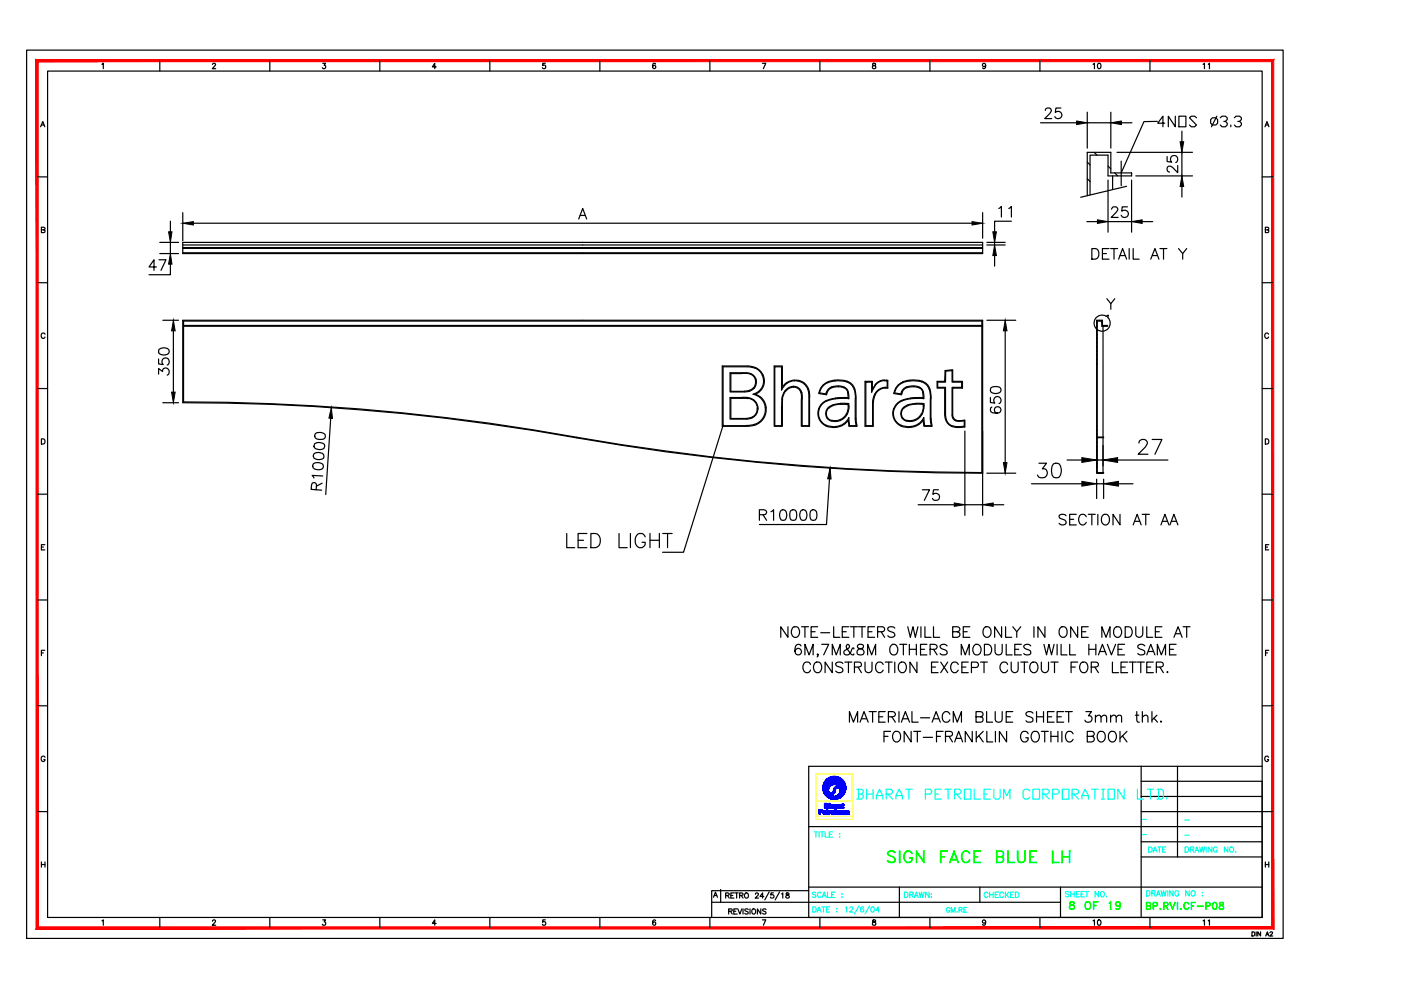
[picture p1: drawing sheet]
<svg xmlns="http://www.w3.org/2000/svg" width="297mm" height="210mm" viewBox="0 0 297 210" stroke-linecap="round" stroke-linejoin="round" font-family="sans-serif">
<!-- layer: 0 -->
<g fill="none" stroke="#000" stroke-width=".25">
<path d="M5.6 10.6h266.4v188.4h-266.4zM10.1 15.1h257.5v179.4h-257.5zM21.6 13.6l.3-.2v1.2M33.9 12.8v2.3M45.1 13.7l.1-.2 .3-.1 .2 .4-.7 .8h.7M57.2 12.8v2.3M68.4 13.4h.6l-.3 .4a.37 .37 0 0 1 .3 .6 .37 .37 0 0 1-.7 0M80.5 12.8v2.3M92.5 14.2h-.8l.5-.8v1.2M103.9 12.8v2.3M115.6 13.4h-.5l-.1 .5a.38 .38 0 0 1 .6 0 .38 .38 0 0 1 0 .6 .38 .38 0 0 1-.6-.1M127.2 12.8v2.3"/>
<path d="M139 13.6v-.1a.56 .56 0 0 0-.7 .4 .56 .56 0 0 0 .4 .7 .35 .35 0 0 0 .4-.4 .35 .35 0 0 0-.4-.3 .35 .35 0 0 0-.3 .3M150.5 12.8v2.3M161.6 13.4h.8l-.5 1.2M173.8 12.8v2.3M185.1 13.5v.3l.5 .2 .1 .2a.36 .36 0 0 1-.4 .4 .36 .36 0 0 1-.3-.5l.6-.4v-.2zM197.2 12.8v2.3M209 13.8a.34 .34 0 0 1-.5 .3 .34 .34 0 0 1-.1-.6 .34 .34 0 0 1 .5 .1l.1 .2a.54 .54 0 0 1-.4 .8l-.3-.2M220.5 12.8v2.3M231.7 13.6l.3-.2v1.2M232.8 13.5l.2-.1a.58 .58 0 0 1 .4 .6 .58 .58 0 0 1-.4 .6l-.3-.2v-.3zM243.8 12.8v2.3M255.1 13.6l.3-.2v1.2"/>
<path d="M256.2 13.6l.2-.2v1.2M7.8 37.5h2.3M8.6 26.9l.5-1.1 .4 1.1M8.8 26.5h.5M220.6 26h7.7M221.6 23.4l.1-.3a.77 .77 0 0 1 1-.1 .51 .51 0 0 1 .1 .7l-1.3 1.4h1.5M224.9 22.9h-1l-.2 .9a.8 .8 0 0 1 1.2 0 .8 .8 0 0 1-.1 1.2 .8 .8 0 0 1-1.1-.3M230.5 23.8v7.6M230.5 26h5M230.5 34.4l.6 .6M230.5 37.9l.6 .6M232 32.3l.6 .6"/>
<path d="M234.9 35.2l.6 .6M234.9 38.2v11M235.5 23.8v7.6M235.9 37.3v2.9M236.4 36.7l.6 .6M236.8 32.3h16M237.7 34.2v5.2M237.8 26h2.2M238.9 39.5l-9.8 2.3M239.9 36.7h.1M239.9 36.7h-4.4v-4.4h-5v9.2M239.9 36.7v.6h-5v-4.4h-3.8v8.4"/>
<path d="M239.9 38.2v11M240.8 37.3h12M245.4 25.7l-2.9 .1-4.8 10.9M246.9 26.1h-1.4l1.1-1.5v2.3M247.5 33.2v1l.9 .2a.79 .79 0 0 1 0-1.2 .79 .79 0 0 1 1.2 .1 .79 .79 0 0 1-.3 1.2M249.2 24.6v2.3l-1.5-2.3v2.3M249.7 35.1v1.5l-1.1-1.1a.73 .73 0 0 0-1.1-.1v.9l.5 .2M250 24.6h1.4v2.3h-1.4zM250.6 27.8v2.3M250.6 32.3v5M250.6 39.5v2.3M253.7 25l-.4-.4h-.7l-.4 .4 1.5 1.5-.4 .4h-.7l-.4-.4"/>
<path d="M256.7 25.4l.4-.4h.7l.4 .4v.7l-.4 .4h-.7l-.4-.4zM258 24.6l-1.1 2.3M258.7 25l.4-.4h.7l.4 .4v.4l-.4 .3h-.3M259.8 25.7l.4 .4v.4l-.4 .4h-.7l-.4-.4M261 26.5v.4M261.7 25l.4-.4h.7l.4 .4v.4l-.4 .3h-.4M262.8 25.7l.4 .4v.4l-.4 .4h-.7l-.4-.4M267.6 37.5h2.2M268.2 26.9l.4-1.1 .4 1.1M268.3 26.5h.6M7.8 59.9h2.3M8.8 48.7h.6l.1-.4-.7-.1v1.1l.7-.1v-.4l-.2-.1"/>
<path d="M33.2 56.6h-1.6l1.1-1.5v2.2M33.7 55.1h1.5l-1.1 2.2M33.9 53.8h4M33.9 51.4h4M36.1 56v2.3h-4.5M36.1 46.9v2.2M36.1 51.4v2.4M38.7 45.1v6M38.7 51.4h169.6v2.4h-169.6zM38.7 51.9h169.6M38.7 52.7h169.6M38.7 52.5h169.6"/>
<path d="M38.7 53.6h169.6M41 47.3h165.1M122.7 46.4l.8-2.2 .9 2.2M123 45.7h1.1M208.3 45.1v5.4M209.2 51.9h3.9M209.2 51.4h3.9M210.9 51.4v.5M210.9 54.2v2.2M211.8 44.2l.5-.4v2.2M213.9 44.2l.5-.4v2.2M214.4 46.9h-3.5v2.2"/>
<path d="M230.4 47h2.3M231.5 52.7h.8a1.21 1.21 0 0 1 .7 1.1 1.21 1.21 0 0 1-.7 1.1h-.8zM233.7 53.8h.9M234.9 47h5M235.1 52.7h-1.4v2.2h1.4M235.5 52.7h1.5M235.7 44.4l.2-.5h.2h.7a.51 .51 0 0 1 .1 .8l-1.3 1.4h1.5M236.2 52.7v2.2M237.2 54.9l.8-2.2 .9 2.2M237.5 54.2h1.1M239 43.9h-1.1l-.1 .9a.8 .8 0 0 1 1.3 0 .8 .8 0 0 1-.2 1.2 .8 .8 0 0 1-1.2-.4M239.4 52.7v2.2"/>
<path d="M240.3 52.7v2.2h1.2M242.2 47h2.2M244 54.9l.9-2.2 .8 2.2M244.3 54.2h1.1M245.9 52.7h1.5M246.7 52.7v2.2M249.9 52.7l.9 1.1v1.1M251.6 52.7l-.8 1.1M267.6 59.9h2.2M268.3 48.7h.6l.1-.4-.7-.1v1.1h.6l.1-.4-.3-.2M9.5 70.9a.45 .45 0 0 0-.6-.2 .45 .45 0 0 0-.2 .6 .41 .41 0 0 0 .4 .5 .41 .41 0 0 0 .4-.3M33.6 79.3v-1.2l.9 .7a.76 .76 0 0 1 1-.7 .76 .76 0 0 1 .2 1.2l-.3 .2"/>
<path d="M33.6 76.1v1.1l1 .1a.79 .79 0 0 1-.1-1.2 .79 .79 0 0 1 1.2 .1 .79 .79 0 0 1-.3 1.2M33.7 74.1a1.44 1.44 0 0 1 2.2 .3v.2a1.44 1.44 0 0 1-2.2 .3zM34.5 67.9h3.4M36.8 70.1v13M38.9 68.1h169.3v32.1a513.9 513.9 0 0 1-95.1-9.1 466.1 466.1 0 0 0-74.2-5.9zM38.9 69.2h169.4M38.9 69h169.4M158.5 77.8h-5.2v12.5h4.9M158.5 77.6h-5.4v12.8h5.1a3.6 3.6 0 0 0 3.9-2.1 3.6 3.6 0 0 0-1.1-4.3l-.8-.4a3 3 0 0 0 1.5-4.1M158.6 77.8l1.5 .3M158.6 77.6l1.6 .3M159.1 79.4a1.83 1.83 0 0 1 .7 2.9"/>
<path d="M159.2 79.4l-1.2-.2h-3v3.8l3.9-.2M160.2 78.1a2.91 2.91 0 0 1 1.7 2.7 2.91 2.91 0 0 1-1.9 2.6M160.2 77.9l.7 .5 .8 1.1M209.2 67.9h6.2M213.1 70.1v28M232.5 67.9h1.2v1.1h1.1v.2h-1.2v-1.1h-1v32.1h1.4v.1h-1.5zM232.5 68.2l.1 .1M232.5 69l.1 .2M232.5 69.9l.1 .2M232.5 70.8l.1 .2M232.5 71.7l.1 .1M232.5 72.6l.1 .1"/>
<path d="M232.5 73.4l.1 .2M232.5 74.3l.1 .2M232.5 75.2l.1 .2M232.5 76.1l.1 .1M232.5 77l.1 .1M233.1 67.9l.2 .2M233.6 68.4l.1 .1M233.9 69.2v31M234.5 67.1l.5-.3-.1 .6M234.5 67a1.71 1.71 0 0 0-2.5 1.4 1.71 1.71 0 0 0 2.2 1.7 1.71 1.71 0 0 0 .7-2.8M234.7 63.3l.8 1.1v1.2M236.4 63.3l-.9 1.1"/>
<path d="M269 70.9a.45 .45 0 0 0-.7-.2 .45 .45 0 0 0-.1 .6 .41 .41 0 0 0 .3 .5 .41 .41 0 0 0 .5-.3M7.8 82.4h2.3M8.8 93h.4a.58 .58 0 0 1 .4 .6 .58 .58 0 0 1-.4 .5h-.4zM34.5 85.4h3.4M66.4 98.3a1.8 1.8 0 0 1 2.1 .2 .72 .72 0 0 1-.4 1 1.83 1.83 0 0 1-1.7-.3l-.1-.6zM66.6 96.2a1.63 1.63 0 0 1 2 .2 .67 .67 0 0 1-.4 1 1.72 1.72 0 0 1-1.7-.3l-.1-.6zM66.7 94.1a1.8 1.8 0 0 1 2.1 .1 .78 .78 0 0 1-.5 1.1 1.9 1.9 0 0 1-1.7-.4v-.3zM66.9 91.9a1.8 1.8 0 0 1 2 .2 .72 .72 0 0 1-.4 1 1.83 1.83 0 0 1-1.7-.3l-.1-.6zM70.1 88.7l-1 16.2M153.3 90.3l-8.4 26.8h-4.4M157.3 84.3h-2.5v4.6h3.5l1.3-.3M157.3 84.5h-2.3v4.2h3.3"/>
<path d="M157.3 84.2l1.4 .1M157.4 84.5a2.75 2.75 0 0 1 3.1 1.5l.1 .5M158.7 84.3a2.27 2.27 0 0 1 2 2.4M159.7 83.6l1.4 .7M159.7 82.2l-.8 .6M159.8 82.3l-.9 .6M160 83.5l-.3 .1M160.3 80.4a2.59 2.59 0 0 0-3-1.4h-2.5v4.1h3l1.1-.2M160.3 80.4v1.2l-.4 .8M160.5 86.5a2 2 0 0 1-2.2 2.2M160.7 86.7a1.97 1.97 0 0 1-1.1 1.8M161.2 84.3a3.4 3.4 0 0 1 .7 4.1 3.4 3.4 0 0 1-3.7 1.8"/>
<path d="M165.7 82.7v-4.9h-1.4v12.5h1.4v-4.2M165.7 82.7a2.99 2.99 0 0 1 3.6-1.9 2.99 2.99 0 0 1 2.2 3.3M165.8 84.6v1.5M166.5 83a4.2 4.2 0 0 0-.6 3.1M166.7 81.1l-.8 1v-4.5h-1.8v12.8h1.8v-4.3M168.2 81.9a1.7 1.7 0 0 1 1.8 1.4M168.2 82.1a1.55 1.55 0 0 1 1.6 1.1M168.2 81.9a2.81 2.81 0 0 0-2.4 2.7M168.2 82.1l-.7 .2-.9 .7M169.2 80.7a3 3 0 0 0-2.4 .5M169.2 80.6a2.83 2.83 0 0 1 2.2 1.9M169.8 83.2l.1 1.4"/>
<path d="M170 83.2l.1 1.4M171.4 82.5l.3 1.7M171.5 84.2v6.1h-1.4v-5.7M171.6 84.2v6.2h-1.7v-5.8M173.8 83.3l1.3 .2M175.4 81a2.94 2.94 0 0 0-1.8 2.4l1.6 .3v-.1M175.5 88.6l.8 .6M175.7 86.5a1.63 1.63 0 0 0-.2 2.1M176.3 82a1.89 1.89 0 0 0-1.2 1.5M176.4 82.2a1.72 1.72 0 0 0-1.1 1.3M176.6 85.8a1.8 1.8 0 0 0-1.5 2.2 1.8 1.8 0 0 0 2.3 1.3 2.86 2.86 0 0 0 2.2-1.5M176.7 86l-.9 .5"/>
<path d="M177 80.8l1-.1 1.5 .3M177 80.8a3.2 3.2 0 0 0-3.2 2.5M177.1 84.4a3.5 3.5 0 0 0-3.7 3.4 2.9 2.9 0 0 0 1.7 2.5M177.2 84.6a3.4 3.4 0 0 0-3.7 3.2 3.3 3.3 0 0 0 4.9 2.3 3.2 3.2 0 0 0 1.6-1.6M177.8 82l-1.4 .2M177.8 81.8l-1.5 .2M177.8 82a1.78 1.78 0 0 1 1.9 1.2M177.8 81.8a2.02 2.02 0 0 1 2.1 2.7h-2.7M178.1 85.5l1.9 .1M178.2 85.6l-1.6 .2M179.5 87.7a2.69 2.69 0 0 1-3.2 1.4M179.5 81a2.26 2.26 0 0 1 1.6 1.6"/>
<path d="M179.5 80.8a6.6 6.6 0 0 0-4.1 .2M179.6 80.8a3.4 3.4 0 0 1 1.9 3.7M179.7 83.2l.1 1.1M179.8 85.8a7.2 7.2 0 0 0-3.1 .2M179.8 85.7v1.1l-.4 1M179.8 84.3l-2.6 .1M179.9 89.1l.1 1.1M179.9 89.1a3.9 3.9 0 0 1-4.8 1.2M179.9 84.5h.1M179.9 85.6l.1 .5M180 88.5l.1 1.7M180 86.1v.7l-.4 1"/>
<path d="M180.1 90.3h1.4M181.1 82.6l.3 1.9M181.3 84.5v4.3l.2 1.4M181.5 84.5v4.3l.2 1.4M181.7 90.2v.2h-1.7v-.1M185 82.5v-1.6h-1.6v9.5h1.7v-5.1M185.6 81.6l-.6 .9M185.7 83.6l-.3 .6-.2 1.1M187.5 80.6l-1.3 .4-.7 .6M187.5 80.7a3.1 3.1 0 0 0-2.7 2.5M187.5 80.6h.7v1.7h-.5M187.5 80.7l.5 .1"/>
<path d="M187.7 82.1a2.99 2.99 0 0 0-2.7 3.2v5h-1.4v-9.3h1.2v2.2M187.7 82.3a2.43 2.43 0 0 0-2.1 1.2M187.9 80.8h.2v1.3h-.5M189.5 83.3v.1l1.6 .3v-.1M189.6 86.7a2.92 2.92 0 0 0 3.5 3.7 3.3 3.3 0 0 0 2.8-1.9l.1 1.7M191.1 83.2l-.1 .3-1.3-.2M191.3 83.3l-.1 .3M191.4 81a2.9 2.9 0 0 0-1.8 2.3M191.7 86.5a1.55 1.55 0 0 0 .5 2.7M192.2 82a1.88 1.88 0 0 0-1.1 1.2M192.2 82a2.89 2.89 0 0 1 3.5 .9l.2 1.6M192.3 82.2a1.71 1.71 0 0 0-1.1 1.1"/>
<path d="M192.3 82.2a3.1 3.1 0 0 1 3.1 .4l.3 .6v1.1M192.5 85.8a1.77 1.77 0 0 0-1.5 1.6 1.77 1.77 0 0 0 1.2 1.9M192.6 86l-.9 .5M193 84.4a3.5 3.5 0 0 0-3.6 4 2.9 2.9 0 0 0 1.5 1.9M194 85.6l-1.5 .2M194 85.5l1.9 .1M195.3 87.7a2.69 2.69 0 0 1-3.1 1.4M195.4 81a5.2 5.2 0 0 0-5.1 1l-.6 1.3M195.4 81a3.4 3.4 0 0 1 1.9 3.5M195.5 80.8a6.7 6.7 0 0 0-4.2 .2M195.5 80.8a3.4 3.4 0 0 1 1.9 3.7M195.7 84.3l-2.7 .1"/>
<path d="M195.7 85.7h-1.7l-1.5 .3M195.7 85.8v1l-.3 1M195.8 84.5h.1M195.8 84.5h-1.8a5 5 0 0 0-4.2 1.7l-.2 .5M195.9 90.2l-.1-1.1a3.9 3.9 0 0 1-4.9 1.2M195.9 85.6v.2a3.1 3.1 0 0 1-3.7 3.5M196 90.3h1.4M197.2 84.5v4.3l.2 1.4M197.4 84.5v4.3M197.4 88.8l.2 1.4M197.6 90.2v.2h-1.7v-.1M200.5 89a2.93 2.93 0 0 0 3.6 1.6l.5-.1v-1.4l-1.3 .1-.6-.1"/>
<path d="M202.1 88.5l-.1-6.2h2.1v-1.4h-2.1v-2.5l-1.6 .2-.1 2.3h-1.6v1.4h1.6v5.7l.2 1M202.1 88.5l.6 .6M204.4 89.2a2.26 2.26 0 0 1-2.4-.5l-.1-.7v-5.9h2v-1.1h-2v-2.4l-1.4 .1v2.3h-1.7v1.1h1.7v5.6a2.68 2.68 0 0 0 1.3 2.5M204.4 89.2v1.2a4.9 4.9 0 0 1-2.6-.2M204.6 91.4v17.9M210 84.3v1l.9 .2a.79 .79 0 0 1 0-1.2 .79 .79 0 0 1 1.2 .1 .79 .79 0 0 1-.3 1.2M210.1 82.3a1.85 1.85 0 0 1 2 0 .69 .69 0 0 1-.3 1 1.75 1.75 0 0 1-1.7-.2zM210.3 86.3a.66 .66 0 0 0-.3 .7 .66 .66 0 0 0 .4 .5 1.73 1.73 0 0 0 1.7-.2 .68 .68 0 0 0-.3-1 .68 .68 0 0 0-.9 .4 .68 .68 0 0 0 .6 .9M220.3 98.2h1.6l-.9 1.2a1 1 0 0 1 1.1 1.1 1 1 0 0 1-1.4 .8l-.4-.1-.3-.5M223.4 98.3a1.03 1.03 0 0 1 1.4 .5 2.42 2.42 0 0 1-.2 2.4 1.05 1.05 0 0 1-1.5-.5 2.75 2.75 0 0 1 .3-2.4zM226.2 97.5h3.2M232.5 91.1l.1 .1"/>
<path d="M232.5 91.9l.1 .2M232.5 93.7l.1 .2M232.5 94.6l.1 .1M232.5 95.5l.1 .1M232.5 96.4l.1 .1M232.5 97.2l.1 .2M232.5 98.1l.1 .2M232.5 99l.1 .1M232.5 99.9l.1 .1M232.5 97.5h1.4M232.6 92.7h1.4v.1h-1.5l.1 .2M237 97.5h10.6"/>
<path d="M241.5 93.9a.72 .72 0 0 1 .6-.7h.6a.77 .77 0 0 1 .4 1.2l-1.8 1.9h2.1M244.3 93.2h2.1l-1.5 3.1M267.6 82.4h2.2M268.3 93a.57 .57 0 0 1 .7 .6 .57 .57 0 0 1-.7 .5zM7.8 104.8h2.3M8.8 116h.4M9.5 115.5h-.7v1.1h.7M67 103.8l.1-.9a.56 .56 0 0 0-.8-.5l-.2 .4-.1 1 2.2 .1M68.3 102.4l-1.2 .7M68.4 100.9l-2.2-.1 .4 .5M120.2 113.1v3h1.6M122.6 114.6h1.1"/>
<path d="M124.4 113.1h-1.8v3h1.8M125.3 113.1h1a1.6 1.6 0 0 1 1 1.5 1.6 1.6 0 0 1-1 1.5h-1zM131.2 113.1v3h1.8M133.7 113.1v3M136.8 113.8a1.03 1.03 0 0 0-1.6-.6 1.79 1.79 0 0 0 .3 2.9 1.04 1.04 0 0 0 1.3-1.1h-.7M137.8 114.6h2M137.8 113.1v3M139.8 113.1v3M140.5 113.1h2M141.5 113.1v3M161 109.1h1a.58 .58 0 0 0 .5-.6l-.5-.4h-1v2.2M161.8 109.1l.7 1.2"/>
<path d="M163.5 108.5l.5-.4v2.2M165.6 108.2a.7 .7 0 0 1 1.1 .3 1.78 1.78 0 0 1-.2 1.7 .74 .74 0 0 1-1.1-.3 1.69 1.69 0 0 1 .2-1.7zM167.7 108.2a.74 .74 0 0 1 1.1 .3 2.14 2.14 0 0 1-.2 1.7 .8 .8 0 0 1-1.1-.3 2.02 2.02 0 0 1 .2-1.7zM169.9 108.2a.7 .7 0 0 1 1.1 .3 1.78 1.78 0 0 1-.3 1.7 .74 .74 0 0 1-1-.3 1.69 1.69 0 0 1 .2-1.7zM172 108.2a.74 .74 0 0 1 1.1 .3 1.96 1.96 0 0 1-.2 1.7 .76 .76 0 0 1-1.1-.3 2.02 2.02 0 0 1 .2-1.7zM175.9 101.5l-.7 9.7h-14.2M194.7 107h7.6M195.6 103.8h1.5l-1.1 2.3M199 103.8h-1.1l-.1 1a.79 .79 0 0 1 1.2 0 .79 .79 0 0 1-.1 1.2 .79 .79 0 0 1-1.2-.3M204.6 107h3.7M208.3 100.3a514.8 514.8 0 0 1-95.2-9 474.9 474.9 0 0 0-74.4-5.9v-17.5h169.6v41.4M209.2 100.3h6.2"/>
<path d="M210.6 107h2.2M218.7 102.6h10.7M226 109.3a.85 .85 0 0 0-1.4 .3l.2 .3 .8 .3a.57 .57 0 0 1 .2 1 .94 .94 0 0 1-1.2-.2M226.8 110.1h.8M228.2 109.1h-1.4v2.2h1.4M230.3 109.6a.83 .83 0 0 0-.9-.6 .83 .83 0 0 0-.7 .9v.5a.83 .83 0 0 0 .7 .9 .83 .83 0 0 0 .9-.6M230.7 109.1h1.5M231.5 109.1v2.2M232.5 101.6v4.1M232.5 102.6h1.5M232.8 109.1v2.2M232.8 100.2l.1 .1"/>
<path d="M233.7 100.2h.1M233.7 109.3a.83 .83 0 0 1 1-.2 .83 .83 0 0 1 .5 .8 .97 .97 0 0 1-.2 1.1 .97 .97 0 0 1-1.1 .2 1.41 1.41 0 0 1-.2-1.9zM234 101.6v4.1M237.1 102.6h3.1M237.5 109.1v2.2l-1.5-2.2v2.2M240.3 111.3l.8-2.2 .8 2.2M240.6 110.5h1.1M242.2 109.1h1.5M242.9 109.1v2.2M246.1 111.3l.9-2.2 .8 2.2M246.4 110.5h1.1M248 111.3l.9-2.2 .8 2.2"/>
<path d="M248.4 110.5h1M267.6 104.8h2.2M268.3 116h.4M269 115.5h-.7v1.1h.7M7.8 127.2h2.3M8.8 138.4h.4M9.5 137.9h-.7v1.1M167.1 132.9v2.2l-1.6-2.2v2.2M168 133.2a.82 .82 0 0 1 1.3 0 1.19 1.19 0 0 1 .2 1.2 1.19 1.19 0 0 1-1.1 .7l-.4-.3a1.46 1.46 0 0 1 0-1.6zM169.8 136.9a.6 .6 0 0 0-.9-.2 1.3 1.3 0 0 0 .3 2.2 .69 .69 0 0 0 .7-.7 .69 .69 0 0 0-.6-.7 .69 .69 0 0 0-.8 .6M169.9 132.9h1.5M170.7 138.9v-2.3l.8 2.3 .9-2.3v2.3"/>
<path d="M170.7 132.9v2.2M172 133.9h.8M173.4 132.9h-1.4v2.2h1.4M173.5 138.8h-.3l.2-.2 .1 .2-.3 .5M174 134.2h1.9M174.2 136.6h1.5l-1.1 2.3M176.5 138.9v-2.3l.8 2.3 .9-2.3v2.3M176.8 132.9v2.2h1.3M178.6 133.9h.8M180 132.9h-1.4v2.2h1.4M180.3 132.9h1.5M181 137.6l-.2-.2-.2 .3a1.22 1.22 0 0 1-1.3 1.2 .52 .52 0 0 1-.4-.4 .52 .52 0 0 1 .2-.6l.8-.4a.46 .46 0 0 0 .2-.5 .46 .46 0 0 0-.3-.4l-.3 .1a1.89 1.89 0 0 0 1 2.1l.4 .1 .1-.3"/>
<path d="M181 132.9v2.2M181.9 136.7l-.1 .5 .3 .3a.84 .84 0 0 1 .9 .3 .84 .84 0 0 1 0 1 .91 .91 0 0 1-1.3-.4 .7 .7 0 0 1 .6-.8l.5-.1a.45 .45 0 0 0 .2-.8l-.4-.1zM182 132.9h1.5M182.8 132.9v2.2M184 138.9v-2.3l.8 2.3 .8-2.3v2.3M184 133.9h.9M185.4 132.9h-1.4v2.2h1.4M186.1 133.9h1.2l.3-.4-.1-.4-.5-.2h-.9v2.2M186.8 133.9l.8 1.2M188.9 136.9l.2-.2a1.02 1.02 0 0 1 1.2 .4 1.02 1.02 0 0 1-.1 1.2 .81 .81 0 0 1-.9 .6 .81 .81 0 0 1-.6-.9v-.5zM189.7 133.2a.83 .83 0 0 0-.8-.4 .83 .83 0 0 0-.7 .6l.5 .5 .8 .3a.52 .52 0 0 1 0 .8 .94 .94 0 0 1-1.3-.2M190.8 136.6h1.4"/>
<path d="M191.5 136.6v2.3M192.5 132.9l.5 2.2 .6-2.2 .5 2.2 .5-2.2M192.8 136.6v2.3M192.8 137.7h1.5M194.3 136.6v2.3M195.2 137.7h.8M195.3 132.9v2.2M196.1 132.9v2.2h1.3M196.5 136.6h-1.3v2.3h1.3M197.2 137.7h.9a.58 .58 0 0 0 .6-.7l-.6-.4h-.9v2.3M197.9 132.9v2.2h1.3M197.9 137.7l.8 1.2"/>
<path d="M200.8 136.9a.83 .83 0 0 0-.8-.3 .83 .83 0 0 0-.7 .6l.2 .3 1.2 .5 .1 .6a1.01 1.01 0 0 1-1.5 0M202 133.9h1a.53 .53 0 0 0 .4-.2 .53 .53 0 0 0 0-.6l-.4-.2h-1v2.2h1a.59 .59 0 0 0 .5-.6 .59 .59 0 0 0-.5-.6M203.8 138.9v-2.3l.9 2.3 .8-2.3v2.3M204.2 133.9h.9M205.6 132.9h-1.4v2.2h1.4M206.5 136.9l.2-.2a1.03 1.03 0 0 1 1.2 .4 1.03 1.03 0 0 1 0 1.2 .83 .83 0 0 1-1 .6 .83 .83 0 0 1-.6-.9v-.5zM208.6 133.2a.83 .83 0 0 1 1-.3 .83 .83 0 0 1 .5 .8 .97 .97 0 0 1-.2 1.1 .97 .97 0 0 1-1.1 .2 1.39 1.39 0 0 1-.2-1.8zM208.7 136.6h.8a1.19 1.19 0 0 1 .8 1.1 1.19 1.19 0 0 1-.8 1.2h-.8zM211 136.6v1.6a.77 .77 0 0 0 .7 .7 .77 .77 0 0 0 .8-.7v-1.6M212.4 132.9v2.2l-1.5-2.2v2.2M213.2 132.9v2.2h1.3M213.3 136.6v2.3h1.3"/>
<path d="M214.7 132.9l.9 1v1.2M215.2 137.7h.8M216.4 132.9l-.8 1M216.5 136.6h-1.3v2.3h1.3M218.5 136.9a.83 .83 0 0 0-.8-.3 .83 .83 0 0 0-.6 .6l.2 .3 1.2 .5v.6a1.01 1.01 0 0 1-1.4 0M219.2 132.9v2.2M221.3 136.6l.6 2.3 .5-2.3 .5 2.3 .6-2.3M221.5 132.9v2.2l-1.4-2.2v2.2M224.1 136.6v2.3M224.8 133.2a.83 .83 0 0 1 .9-.3 .83 .83 0 0 1 .5 .8 .97 .97 0 0 1-.2 1.1 .97 .97 0 0 1-1 .2 1.39 1.39 0 0 1-.2-1.8zM225 136.6v2.3h1.2M226.8 136.6v2.3h1.3"/>
<path d="M228.5 132.9v2.2l-1.5-2.2v2.2M229.3 133.9h.9M230.7 132.9h-1.4v2.2h1.4M230.9 137.7h1.4M230.9 136.6v2.3M232.3 136.6v2.3M232.9 138.9l.8-2.3 .9 2.3M233.2 138.1h1.1M233.6 135.1v-2.2l.9 2.2 .8-2.2v2.2M234.8 136.6l.8 2.3 .9-2.3M236.3 133.2a.83 .83 0 0 1 1-.3 .83 .83 0 0 1 .5 .8v.6a.85 .85 0 0 1-.8 .9 .85 .85 0 0 1-.9-.9zM237 137.7h.9"/>
<path d="M238.4 136.6h-1.4v2.3h1.4M238.6 132.9a1.21 1.21 0 0 1 1.4 .6 1.21 1.21 0 0 1-.4 1.5l-1 .1zM240.8 132.9v1.6a.75 .75 0 0 0 .7 .6 .75 .75 0 0 0 .8-.6v-1.6M242.7 136.9a.82 .82 0 0 0-.8-.3 .82 .82 0 0 0-.7 .6l.2 .3 1.2 .5 .1 .6a1.03 1.03 0 0 1-1.5 0M243.1 132.9v2.2h1.3M243.1 138.9l.9-2.3 .9 2.3M243.5 138.1h1M245 133.9h.8M245.4 138.9v-2.3l.8 2.3 .9-2.3v2.3M246.4 132.9h-1.4v2.2h1.4M248 137.7h.8M248.9 135.1l.9-2.2 .8 2.2"/>
<path d="M249.2 134.4h1.1M249.4 136.6h-1.4v2.3h1.4M250.8 132.9h1.5M251.6 132.9v2.2M267.6 127.2h2.2M268.3 138.4h.4M269 137.9h-.7v1.1M7.8 149.6h2.3M171.8 140.9a.83 .83 0 0 0-.9-.5 .83 .83 0 0 0-.7 .8v.5a.83 .83 0 0 0 .7 .9 .83 .83 0 0 0 .9-.5M172.9 140.5a1.03 1.03 0 0 1 1.2 .3 1.03 1.03 0 0 1 0 1.3 .83 .83 0 0 1-1 .5 .83 .83 0 0 1-.6-.9v-.5zM176.5 140.4v2.2l-1.6-2.2v2.2M178.7 140.7a.89 .89 0 0 0-1.5 .2l.2 .3 .9 .3a.57 .57 0 0 1 .2 1 1.01 1.01 0 0 1-1.3-.2"/>
<path d="M179.1 140.4h1.5M179.9 140.4v2.2M180.1 153.1v-2.2l.8 2.2 .9-2.2v2.2M181.2 141.4l1.2-.1 .2-.3v-.4l-.5-.2h-.9v2.2M181.9 141.4l.7 1.2M182.3 153.1l.9-2.2 .9 2.2M182.7 152.4h1M183.4 140.4v1.5a.74 .74 0 0 0 .7 .7 .74 .74 0 0 0 .8-.7v-1.5M184.3 150.9h1.5M185 150.9v2.2M186.3 152h.9M187.3 140.9a.83 .83 0 0 0-1-.5 .83 .83 0 0 0-.7 .8 .97 .97 0 0 0 .3 1.1 .97 .97 0 0 0 1 .2l.4-.4"/>
<path d="M187.4 156.1h.9M187.7 150.9h-1.4v2.2h1.4M187.7 140.4h1.5M188.4 152l1.2-.2a.51 .51 0 0 0 0-.8l-1.2-.1v2.2M188.4 140.4v2.2M188.8 155.1h-1.4v2.2M189.1 152l.7 1.1M189.5 155.4a.83 .83 0 0 1 .9-.3 .83 .83 0 0 1 .5 .8 .97 .97 0 0 1-.2 1.1 .97 .97 0 0 1-1 .2l-.2-.2a1.5 1.5 0 0 1 0-1.6zM189.7 140.4v2.2M190.6 150.9v2.2M190.7 140.7a.83 .83 0 0 1 .9-.3 .83 .83 0 0 1 .6 .8v.5a.85 .85 0 0 1-.9 .9 .85 .85 0 0 1-.8-.9zM191.1 153.1l.9-2.2 .8 2.2"/>
<path d="M191.4 152.4h1.1M193.2 155.1v2.2l-1.5-2.2v2.2M193.4 150.9v2.2h1.3M193.7 155.1h1.5M194.4 140.4v2.2l-1.5-2.2v2.2M194.5 155.1v2.2M195.2 152.2h1.9M195.8 156.3h1.9M197.5 141.4h.8M197.6 153.1l.9-2.2 .9 2.2M198 152.4h1M198.6 156.1h.8"/>
<path d="M198.9 140.4h-1.4v2.2h1.4M199.4 140.4l1.5 2.2M200 155.1h-1.4v2.2M200.5 156.1l1.2-.1 .2-.3v-.4l-.5-.2h-.9v2.2M200.9 140.4l-1.5 2.2M201.2 156.1l.7 1.2M201.4 151.4a.83 .83 0 0 0-1-.5 .83 .83 0 0 0-.6 .9 .97 .97 0 0 0 .2 1 .97 .97 0 0 0 1.1 .2l.3-.4M202.1 153.1v-2.2l.9 2.2 .8-2.2v2.2M202.4 157.3l.9-2.2 .8 2.2M202.7 156.5h1.1M203.2 140.9a.83 .83 0 0 0-1-.5 .83 .83 0 0 0-.6 .8v.5a.83 .83 0 0 0 .6 .9 .83 .83 0 0 0 1-.5M203.9 141.4h.9"/>
<path d="M205.3 140.4h-1.4v2.2h1.4M206 141.5h.9a.59 .59 0 0 0 .5-.4 .59 .59 0 0 0-.2-.6l-1.2-.1v2.2M206.1 155.1v2.2l-1.4-2.2v2.2M206.9 152h1l.4-.2 .1-.2a.57 .57 0 0 0-.5-.7h-1v2.2h1a.57 .57 0 0 0 .5-.6 .57 .57 0 0 0-.5-.5M207 155.1v2.2M207.5 156l1 1.3M207.9 140.4h1.5M208.5 155.1l-1.5 1.4M208.6 140.4v2.2M209.2 150.9v2.2h1.3M209.2 155.1v2.2h1.3M211 150.9v1.6a.75 .75 0 0 0 .7 .6 .75 .75 0 0 0 .8-.6v-1.6"/>
<path d="M211 155.1v2.2M213.3 152h.9M213.4 155.1v2.2l-1.5-2.2v2.2M213.6 140.9a.83 .83 0 0 0-.9-.5 .83 .83 0 0 0-.7 .8 .94 .94 0 0 0 .3 1.2 .94 .94 0 0 0 1.2-.1l.1-.2M214.4 140.4v1.5a.74 .74 0 0 0 .7 .7 .74 .74 0 0 0 .8-.7v-1.5M214.7 150.9h-1.4v2.2h1.4M216.4 140.4h1.5M217.2 140.4v2.2M218 155.6a.83 .83 0 0 0-1-.5 .83 .83 0 0 0-.6 .8v.5a.81 .81 0 0 0 .8 .9 .81 .81 0 0 0 .8-.9h-.5M218.5 140.7a.85 .85 0 0 1 1-.3 .85 .85 0 0 1 .6 .8v.5a.87 .87 0 0 1-.9 1 .87 .87 0 0 1-.9-1zM218.8 155.4a.82 .82 0 0 1 1.3 0 1.19 1.19 0 0 1 .2 1.2 1.19 1.19 0 0 1-1 .7l-.5-.3a1.5 1.5 0 0 1 0-1.6zM219 151.2a.82 .82 0 0 0-.8-.4 .82 .82 0 0 0-.7 .6l.2 .4 1.2 .5 .1 .5a1.01 1.01 0 0 1-1.5 0"/>
<path d="M219.8 152h1.4M219.8 150.9v2.2M220.8 140.4v1.5a.77 .77 0 0 0 .7 .7 .77 .77 0 0 0 .8-.7v-1.5M220.8 155.1h1.5M221.2 150.9v2.2M221.5 155.1v2.2M222.1 152h.9M222.8 156.1h1.5M222.8 155.1v2.2M222.8 140.4h1.5M223.5 150.9h-1.4v2.2h1.4M223.6 140.4v2.2"/>
<path d="M224.1 152h.9M224.3 155.1v2.2M225.1 155.1v2.2M225.5 150.9h-1.4v2.2h1.4M225.9 150.9h1.4M226.6 150.9v2.2M227.1 141.4h.9M227.5 155.6a.83 .83 0 0 0-.9-.5 .83 .83 0 0 0-.7 .8v.5a.83 .83 0 0 0 .7 .9 .83 .83 0 0 0 .9-.5M228.5 140.4h-1.4v2.2M229.1 140.7a.85 .85 0 0 1 1-.3 .85 .85 0 0 1 .5 .8v.5a.87 .87 0 0 1-.8 1 .87 .87 0 0 1-.9-1zM230.2 150.9h1.2l-.6 .9a.71 .71 0 0 1 .8 .8 .71 .71 0 0 1-1 .5l-.4-.1-.2-.3M230.5 156.1l1.3-.1a.51 .51 0 0 0 0-.8l-1.3-.1v2.2l1.3-.1a.59 .59 0 0 0 .2-.7 .59 .59 0 0 0-.5-.4"/>
<path d="M231.4 141.4l1.3-.1a.51 .51 0 0 0 0-.8l-1.3-.1v2.2M232.1 141.4l.8 1.2M232.3 152.1l.5-.5 .5 .2 .1 1.3M232.3 151.6v1.5M232.8 155.4a.83 .83 0 0 1 1-.3 .83 .83 0 0 1 .5 .8 .97 .97 0 0 1-.2 1.1 .97 .97 0 0 1-1 .2l-.3-.2a1.5 1.5 0 0 1 0-1.6zM233.4 152.1l.6-.5 .5 .2 .1 1.3M235.2 155.4a.83 .83 0 0 1 1-.3 .83 .83 0 0 1 .5 .8v.5a.85 .85 0 0 1-.8 .9 .85 .85 0 0 1-.9-.9zM235.5 152.1l.5-.5 .5 .2 .2 1.3M235.5 151.6v1.5M235.9 140.4v2.2h1.3M236.7 152.1l.5-.5 .5 .2 .1 1.3M237.5 155.1v2.2"/>
<path d="M237.7 141.4h.9M238 156l.9 1.3M238.9 155.1l-1.4 1.4M239.1 140.4h-1.4v2.2h1.4M239.4 140.4h1.5M240.1 140.4v2.2M240.7 151.6h.7M241 150.9v1.8l.1 .3 .5 .1M241.1 140.4h1.5M241.9 140.4v2.2M242.2 152.1l.6-.5 .5 .2 .1 1.3M242.2 150.9v2.2"/>
<path d="M243.1 141.4h.9M244.2 150.9v2.2M244.5 140.4h-1.4v2.2h1.4M244.7 152.3l.7 .8M245.2 141.4l1.2-.1 .2-.3v-.4l-.5-.2h-.9v2.2M245.3 151.6l-1.1 1.1M245.9 141.4l.7 1.2M246.1 152.9l.2 .1-.2 .1zM247.4 142.5h.2l-.1 .1zM267.6 149.6h2.2M7.8 172.1h2.3M9.5 160.6a.42 .42 0 0 0-.4-.3 .42 .42 0 0 0-.4 .4v.3a.4 .4 0 0 0 .4 .5 .4 .4 0 0 0 .4-.5h-.2"/>
<path d="M171.5 175.3h96.1M241.9 172.1h27.9M241.9 178.5h25.7M241.9 168.9h25.7M241.9 162.5v32M249.7 162.5v19.2M267.6 162.5h-96.1v32h96.1v-28.8h-25.7M269 160.6a.42 .42 0 0 0-.5-.3 .42 .42 0 0 0-.3 .4v.3a.4 .4 0 0 0 .4 .5 .4 .4 0 0 0 .4-.5h-.3M8.8 182.8v1.1M8.8 183.3h.7M9.5 182.8v1.1M21.6 195.2l.3-.2v1.2"/>
<path d="M33.9 194.5v2.3M45.1 195.3l.2-.3 .3 .2v.3l-.6 .7h.7M57.2 194.5v2.3M68.4 195h.6l-.3 .5a.37 .37 0 0 1 .3 .5 .37 .37 0 0 1-.7 0M80.5 194.5v2.3M92.5 195.8h-.8l.5-.8v1.2M103.9 194.5v2.3M115.6 195h-.5l-.1 .5a.38 .38 0 0 1 .6 0 .38 .38 0 0 1 0 .6 .38 .38 0 0 1-.6-.1M127.2 194.5v2.3M139 195.2l-.2-.2a.55 .55 0 0 0-.5 .6 .55 .55 0 0 0 .6 .5 .36 .36 0 0 0 0-.6 .36 .36 0 0 0-.5 .3M150.5 194.5v2.3M150.9 191.3h73.9"/>
<path d="M151.3 190.2l.4-1.1 .4 1.1M151.4 189.9h.5M152.8 188.6v2.7M153.9 189.9h.4l.3-.4-.3-.2h-.4v1.1M154.2 189.9l.4 .5M154.5 193.2l.7-.1v-.3l-.7-.1v1.1M154.9 193.2l.4 .6M155 189.9h.4M155.6 193.2h.4M155.6 189.3h-.6v1.1h.6M155.8 189.3h.7M156.2 189.3v1.1"/>
<path d="M156.3 192.7h-.7v1.1h.7M156.4 192.7l.5 1.1 .4-1.1M156.8 189.9l.7-.2v-.3l-.7-.1v1.1M157.2 189.9l.3 .5M157.5 192.7v1.1M158 189.5a.45 .45 0 0 1 .5-.1 .45 .45 0 0 1 .2 .6 .45 .45 0 0 1-.6 .4 .45 .45 0 0 1-.3-.7zM158.6 192.9l-.2-.2h-.4v.4l.6 .2v.3l-.2 .2-.5-.2M159 192.7v1.1M159.5 192.9l.1-.2a.52 .52 0 0 1 .6 .6 .52 .52 0 0 1-.6 .5l-.2-.4zM160.2 189.6l.2-.3 .4 .1v.3l-.7 .7h.7M161.3 192.7v1.1l-.7-1.1v1.1M161.6 195h.8l-.5 1.2"/>
<path d="M161.9 190.1h-.8l.6-.8v1.1M162.4 192.9l-.2-.2-.5 .2v.2l.7 .3-.1 .4h-.4l-.2-.2M163.1 189.1l-.9 1.7M164 189.3h-.5l-.1 .5a.4 .4 0 0 1 .6 0 .4 .4 0 0 1-.1 .6 .4 .4 0 0 1-.6-.2M165.3 189.1l-.9 1.7M165.7 189.5l.3-.2v1.1M166.7 189.4v.3a.45 .45 0 0 1 .5 .2 .45 .45 0 0 1 0 .5h-.5a.45 .45 0 0 1 0-.5 .45 .45 0 0 1 .5-.2v-.3zM171.5 188.8h-20.6v5.6M171.5 188.1h96.1M173.8 194.5v2.3M185.1 195.1v.3l.5 .2 .1 .2a.36 .36 0 0 1-.4 .4 .36 .36 0 0 1-.3-.5l.6-.4-.2-.3zM190.7 188.1v6.4"/>
<path d="M197.2 194.5v2.3M207.7 188.1v3.2M209 195.4a.34 .34 0 0 1-.5 .3 .34 .34 0 0 1-.1-.6 .34 .34 0 0 1 .5 .1l.1 .2a.54 .54 0 0 1-.4 .8l-.3-.2M220.5 194.5v2.3M224.8 188.1v6.4M231.7 195.2l.3-.2v1.2M232.7 195.2l.3-.2a.58 .58 0 0 1 .4 .6 .58 .58 0 0 1-.4 .6l-.3-.2zM241.9 181.7h25.7M243.8 194.5v2.3M255.1 195.2l.3-.2v1.2M256.2 195.2l.2-.2v1.2M265.4 197.6h.3a.47 .47 0 0 1 .3 .4 .47 .47 0 0 1-.3 .5h-.3z"/>
<path d="M266.3 197.6v.9M267.3 197.6v.9l-.6-.9v.9M268.3 183.3h.7M268.3 182.8v1.1M268.4 198.5l.3-.9 .3 .9M268.5 198.2h.4M269 182.8v1.1M269.3 197.8l.1-.2 .4 .1-.6 .8h.6"/>
</g>
<g fill="#000" stroke="#000" stroke-width=".21">
<path d="M228.3 25.7l2.2 .3-2.2 .4zM235.5 26l2.3-.3v.7zM250.6 37.3l.4 2.2h-.8zM250.2 30.1h.8l-.4 2.2zM35.7 49.1h.8l-.4 2.3zM36.1 53.8l.4 2.2h-.8zM38.7 47.3l2.3-.3v.7zM206.1 47l2.2 .3-2.2 .4zM210.9 51.9l.4 2.3h-.8zM210.5 49.1h.8l-.4 2.3zM232.7 46.6l2.2 .4-2.2 .4zM239.9 47l2.3-.4v.8z"/>
<path d="M36.8 67.9l.3 2.2h-.7zM213.1 67.9l.4 2.2h-.8zM36.4 83.1h.7l-.3 2.3zM70.2 86.4l.3 2.3-.8-.1zM212.7 98.1h.8l-.4 2.2zM229.4 97l3.1 .5-3.1 .5zM233.9 97.5l3.1-.5v1zM176 99.3l.2 2.3-.7-.1zM202.3 106.6l2.3 .4-2.3 .4zM208.3 107l2.3-.4v.8zM229.4 102.1l3.1 .5-3.1 .5zM234 102.6l3.1-.5v1z"/>
</g>
<path d="M7.6 12.6v184.4l.5-.5zM7.6 12.6l.5 .5v183.4zM7.6 12.6l.5 .5 262-.5zM8.1 13.1l262-.5-.5 .5zM270.1 12.6l-.5 .5 .5 183.9zM269.6 13.1l.5 183.9-.5-.5zM7.6 197h262.5l-.5-.5zM7.6 197l.5-.5h261.5z" fill="#f00" stroke="#f00" stroke-width=".21"/>
<!-- layer: TXD -->
<g fill="none" stroke="#0f0" stroke-width=".25">
<path d="M226.8 192.6l.2 .1M226.9 191.2v.5l.7 .3 .2 .5a.53 .53 0 0 1-.6 .3 .53 .53 0 0 1-.4-.5l1-.7-.1-.4zM226.9 191.3h.8M227 191.2a.36 .36 0 0 0 .1 .6l.3 .1a.47 .47 0 0 1 .5 .5 .47 .47 0 0 1-.5 .4l-.6-.1a.58 .58 0 0 1 0-.7 .58 .58 0 0 1 .6-.2 .36 .36 0 0 0 .2-.6M227.8 192.6l-.3 .1M230.3 191.2a.82 .82 0 0 1 1 .4 .82 .82 0 0 1-.2 1 .69 .69 0 0 1-.9 .1 .69 .69 0 0 1-.2-.9zM230.3 191.3a.57 .57 0 0 1 .6 0 .57 .57 0 0 1 .3 .5 .7 .7 0 0 1-.6 .9 .91 .91 0 0 1-.3-1.4zM231.8 191.2h1h-.9v1.6zM231.9 191.9h.5l-.5 .1M235.1 191.5l.4-.3v1.6l-.1-1.5zM236.6 191.8a.48 .48 0 0 0 .4 .3 .48 .48 0 0 0 .5-.3M236.6 191.6l.4-.4 .3 .1 .2 .3"/>
<path d="M236.7 192.7h.6M236.9 191.2l-.3 .4 .3 .5M237.1 191.2a1.03 1.03 0 0 1 .1 1.5M237.5 191.9a.53 .53 0 0 1-.8 .2 .53 .53 0 0 1 0-.8 .53 .53 0 0 1 .8 .1 1.12 1.12 0 0 1-.5 1.4l-.4-.2 .1 .1M237.5 191.7l-.4 .4M243.1 192h.8v-.5l-.8-.1v1.3h.8v-.5l-.8-.1M243.6 192l.4 .3-.1 .4-.9 .1v-1.5l.9 .1 .1 .4-.4 .3M244.6 192h.7v-.5l-.7-.1-.1 1.4v-1.5l.8 .1 .1 .2-.1 .4-.7 .1M245.9 192.7l.2-.1v.1l-.1 .1zM246 192.7h.1M246.8 192h.7l.1-.4-.3-.2h-.5l-.1 1.4v-1.5h.6l.4 .3-.1 .4-.8 .1M247.2 192.1l.5 .7-.5-.7"/>
<path d="M248 191.3l.6 1.3 .6-1.3-.6 1.5zM249.6 191.3l.1 1.5zM250.2 192.7l.2-.1 .1 .1-.2 .1zM250.3 192.7h.1M251.1 191.5l.3-.2h.3l.4 .4a.53 .53 0 0 0-.6-.3 .53 .53 0 0 0-.4 .5v.3a.53 .53 0 0 0 .4 .5 .53 .53 0 0 0 .6-.3 .56 .56 0 0 1-.7 .4 .56 .56 0 0 1-.4-.6zM252.6 191.3h.8l-.8 .1v1.4zM252.6 192h.5l-.5 .1M253.8 192.1l1.3 .1zM255.7 192h.8v-.5l-.8-.1v1.4v-1.5l.8 .1 .1 .2-.1 .4-.8 .1M257.2 191.4a.47 .47 0 0 1 .8 .2v.4a.66 .66 0 0 1-.6 .8 .97 .97 0 0 1-.2-1.4zM257.2 192.7h.6M257.2 191.5h.6"/>
<path d="M257.3 191.4l-.2 .6 .2 .7M257.7 191.4l.3 .6-.1 .5-.2 .2M258.5 192.6l.3 .1M258.6 191.4l-.1 .3 .2 .2 .6 .2 .1 .4a.56 .56 0 0 1-.8 .2l-.1-.4 .2-.2 .4-.1 .3-.3-.1-.3-.2-.1zM258.6 191.5h.7M258.7 191.4v.4a.63 .63 0 0 1 .6 .3 .63 .63 0 0 1 0 .6l-.5 .1-.3-.3 .2-.5 .6-.2v-.4M259.4 192.6l-.2 .1"/>
</g>
<!-- layer: TXS -->
<g fill="none" stroke="#0ff" stroke-width=".25">
<path d="M172.6 176.4h.8M173 176.4v1.1M173.7 176.4v1.1M173.9 176.4h.8M174.3 176.4v1.1M174.9 176.4v1.1h.7M175.8 176.9h.4M176.5 176.4h-.7v1.1h.7M178 176.7h.1M178 177.4h.1M181.7 167.3h1l.3 .4v.3l-.3 .4M182 168.4h.7l.3 .3v.3l-.3 .4h-1"/>
<path d="M182 167.3v2.1M183.7 167.3v2.1M183.7 168.4h1.4M185.1 167.3v2.1M185.8 169.4v-.7l.7-1.4 .7 1.4v.7M185.8 168.7h1.4M187.9 168.4h1l.3-.4v-.3l-.3-.4h-1v2.1M188.2 168.4l1 1M190 169.4v-.7l.6-1.4 .7 1.4v.7M190 168.7h1.3M192 167.3h1.4M192.7 167.3v2.1"/>
<path d="M196.2 168.4h1l.3-.4v-.3l-.3-.4h-1v2.1M198.3 168.4h.6M199.6 167.3h-1.3v2.1h1.3M200.3 167.3h1.4M201 167.3v2.1M202.4 168.4h1l.4-.4v-.3l-.4-.4h-1v2.1M202.7 168.4l1.1 1M204.5 167.3h1.3v2.1h-1.3zM206.6 167.3v2.1h1.3M208.6 168.4h.7M210 167.3h-1.4v2.1h1.4M210.7 167.3v1.7l.3 .4h.7l.4-.4v-1.7"/>
<path d="M212.8 169.4v-2.1l.7 1.4 .6-1.4v2.1M218.3 167.7l-.4-.4h-.6l-.4 .4v1.3l.4 .4h.6l.4-.4M219 167.3h1.4v2.1h-1.4zM221.1 168.4h1l.4-.4v-.3l-.4-.4h-1v2.1M221.4 168.4l1.1 1M223.2 168.4h1l.4-.4v-.3l-.4-.4h-1v2.1M225.2 167.3h1.4v2.1h-1.4zM227.3 168.4h1l.4-.4v-.3l-.4-.4h-1v2.1M227.6 168.4l1.1 1M229.4 169.4v-.7l.7-1.4 .7 1.4v.7M229.4 168.7h1.4M231.5 167.3h1.3"/>
<path d="M232.1 167.3v2.1M233.5 167.3h.7M233.5 169.4h.7M233.9 167.3v2.1M234.9 167.3h1.4v2.1h-1.4zM238.4 167.3v2.1l-1.4-2.1v2.1M241.1 167.3v2.1h1.4M242.2 177h.8M242.2 173.7h.8M243.2 167.3h1.4M243.5 179.6h.4a.58 .58 0 0 1 .4 .5 .58 .58 0 0 1-.4 .6h-.4zM243.9 167.3v2.1"/>
<path d="M245.3 167.3h1l.3 .4v1.3l-.3 .4h-1M245.5 179.6h.7M245.6 167.3v2.1M245.8 179.6v1.1M247.2 179.6h-.7v1.1h.7M247.4 169v.4M251.2 173.9h1M251.2 177.1h1M251.3 179.6h.3a.58 .58 0 0 1 .4 .5 .58 .58 0 0 1-.4 .6h-.3zM254.4 179.6l.2 1.1 .3-1.1 .3 1.1 .2-1.1M255.7 179.6v1.1M256.9 179.6v1.1l-.7-1.1v1.1"/>
<path d="M258.1 179.8a.45 .45 0 0 0-.6-.2 .45 .45 0 0 0-.2 .7 .4 .4 0 0 0 .4 .4 .4 .4 0 0 0 .4-.4h-.3M260.3 179.6v1.1l-.7-1.1v1.1M172.3 192.3a.57 .57 0 0 1 .7 .5 .57 .57 0 0 1-.7 .6zM173 189.3l-.3-.2-.5 .2 .2 .4 .6 .2-.3 .4-.5-.2M173.2 193.4l.5-1.1 .4 1.1M173.4 193h.6M174.1 189.4a.39 .39 0 0 0-.5-.3 .39 .39 0 0 0-.3 .5v.3a.39 .39 0 0 0 .3 .4 .39 .39 0 0 0 .5-.3M174.2 192.3h.8M174.3 190.3l.5-1.2 .4 1.2M174.5 189.9h.5M174.6 192.3v1.1M175.2 192.8h.5"/>
<path d="M175.4 189.1v1.2h.7M175.9 192.3h-.7v1.1h.7M176.3 189.7h.5M177.1 189.1h-.8v1.2h.8M177.3 192.7h.2zM177.3 193.3h.2zM178.5 189.5h.1M178.5 190.2h.1M179.3 192.5l.2-.2v1.1M180.2 192.5l.2-.2 .5 .2-.2 .4-.6 .5h.8M182.1 192.1l-.9 1.7M183.1 192.4l-.1-.1a.51 .51 0 0 0-.6 .5 .51 .51 0 0 0 .6 .5 .36 .36 0 0 0 0-.6 .36 .36 0 0 0-.6 .3"/>
<path d="M184.4 192.1l-1 1.7M184.8 192.3a.52 .52 0 0 1 .6 .5 .52 .52 0 0 1-.6 .5l-.2-.4zM186.5 193h-.8l.5-.7v1.1M191.7 189.1h.4a.61 .61 0 0 1 .4 .6 .61 .61 0 0 1-.4 .6h-.4zM192.9 189.7h.6l.1-.3-.2-.3h-.5v1.2M193.3 189.7l.3 .6M193.9 190.3l.4-1.2 .4 1.2M194 189.9h.5M194.9 189.1l.2 1.2 .3-1.2 .2 1.2 .3-1.2M197 189.1v1.2l-.8-1.2v1.2M197.4 189.6h.1zM197.4 190.2h.1z"/>
<path d="M209.5 189.4a.41 .41 0 0 0-.5-.3 .41 .41 0 0 0-.3 .5v.3a.41 .41 0 0 0 .3 .4 .41 .41 0 0 0 .5-.3M209.8 189.1v1.2M209.8 189.7h.8M210.6 189.1v1.2M211 189.7h.4M211.7 189.1h-.7v1.2h.7M212.8 189.4l-.3-.3a.54 .54 0 0 0-.6 .6 .54 .54 0 0 0 .7 .5l.2-.2M213.2 189.1v1.2M213.4 189.7l.5 .6M213.9 189.1l-.7 .8M214.3 189.7h.4M215 189.1h-.7v1.2h.7"/>
<path d="M215.3 189.1h.4a.61 .61 0 0 1 .4 .6 .61 .61 0 0 1-.4 .6h-.4zM226.6 189.2l-.2-.2-.5 .2 .1 .2 .6 .4-.2 .4-.5-.2M227 189v1.2M227 189.6h.8M227.8 189v1.2M228.2 189.6h.4M228.9 189h-.7v1.2h.7M229.2 189.6h.4M229.9 189h-.7v1.2h.7M230.1 189h.7M230.4 189v1.2M232.9 189v1.2l-.7-1.2v1.2"/>
<path d="M233.4 189.2a.5 .5 0 0 1 .8 .4 .5 .5 0 0 1-.8 .4zM234.6 190h.1M243.1 188.8a.59 .59 0 0 1 .7 .6 .59 .59 0 0 1-.7 .6zM244.2 189.4l.7-.1v-.3l-.7-.2v1.2M244.5 180.7l.4-1.1 .4 1.1M244.6 189.4l.4 .6M244.7 180.3h.5M245.2 190l.4-1.2 .4 1.2M245.3 189.6h.5M246.2 188.8l.2 1.2 .3-1.2 .3 1.2 .2-1.2M246.5 180.1h.4M247.6 188.8v1.2"/>
<path d="M248.7 188.8v1.2l-.7-1.2v1.2M249.9 189.1a.45 .45 0 0 0-.6-.2 .45 .45 0 0 0-.2 .6 .41 .41 0 0 0 .4 .5 .41 .41 0 0 0 .4-.5h-.2M252.2 188.8v1.2l-.8-1.2v1.2M252.4 180.1l.6-.1 .1-.3-.7-.1v1.1M252.6 189a.5 .5 0 0 1 .8 .4 .5 .5 0 0 1-.8 .4zM252.7 180.1l.4 .6M253.3 180.7l.5-1.1 .4 1.1M253.5 180.3h.6M254.9 189.3h.1zM254.9 189.9h.1zM261.9 180.6h.2z"/>
<circle cx="261.1" cy="180.1" r=".51"/>
</g>
<!-- layer: TXT -->
<path d="M201.4 192.7a.37 .37 0 0 0-.5-.3 .37 .37 0 0 0-.3 .4v.2a.36 .36 0 0 0 .4 .4 .36 .36 0 0 0 .4-.4h-.3M201.7 193.4v-1l.4 1 .4-1v1M202.9 193.3h.1M203.3 192.9l.6-.1 .1-.3-.7-.1v1M203.7 192.9l.3 .5M204.4 192.9h.3M205 192.4h-.6v1h.6" fill="none" stroke="#0ff" stroke-width=".25"/>
<!-- layer: 0 -->
<g fill="none" stroke="#0f0" stroke-width=".25">
<path d="M188.1 180.8a1.09 1.09 0 0 1 1.7 0h-.2a.84 .84 0 0 0-1.3 0l.1 .4 .3 .2a1.16 1.16 0 0 1 1.1 1.1 1.08 1.08 0 0 1-1.7 0h.3a.87 .87 0 0 0 1.3 0 .74 .74 0 0 0-.5-.8 1.16 1.16 0 0 1-1.1-.7zM190.7 180.4h.1v2.5h-.1zM191.9 180.8l.4-.4a.96 .96 0 0 1 1.1 .6l-.6-.5a1.19 1.19 0 0 0-1.1 .8 1.19 1.19 0 0 0 .4 1.4l.7 .1a.74 .74 0 0 0 .5-.9h-.5v-.1h.6a.93 .93 0 0 1-.8 1.2 .93 .93 0 0 1-1-1.1v-.5zM194.3 180.4l1.5 2.1v-2.1h.1v2.5l-1.5-2.1-.1 2.1zM199.4 180.4h1.4v.1h-1.3v2.4h-.1zM199.5 181.6h.8l-.8 .1M201.6 182.3h1.4M201.7 182.2h1.2M202.3 180.4l1 2.5h-.2l-.8-2.1-.9 2.1h-.1zM204.1 180.8a.86 .86 0 0 1 .8-.4 .86 .86 0 0 1 .7 .6l-.2-.2a.82 .82 0 0 0-.9-.3 .82 .82 0 0 0-.5 .9 1.04 1.04 0 0 0 1 1.4l.6-.5a.92 .92 0 0 1-1 .6 .92 .92 0 0 1-.8-1zM206.5 180.4h1.4v.1h-1.3v2.3h1.3v.1h-1.4zM206.6 181.6h.7l-.7 .1"/>
<path d="M211.4 181.6l1.2-.1 .1-.3-.1-.6-1.2-.1v2.3l1.2-.1 .1-.3-.1-.6-1.2-.1M212.2 181.6a.66 .66 0 0 1 .7 .7 .66 .66 0 0 1-.7 .6h-.9v-2.5h.9a.66 .66 0 0 1 .6 .6 .66 .66 0 0 1-.6 .7M213.7 180.4h.1v2.4h1.3v.1h-1.4zM215.7 180.4h.1l.1 2.1a.79 .79 0 0 0 1.4-.3v-1.8l.1 1.8a.83 .83 0 0 1-.9 .7 .83 .83 0 0 1-.8-.7zM218.3 180.4h1.5v.1h-1.3v2.3h1.3v.1h-1.5zM218.5 181.6h.7l-.7 .1M223.1 180.4h.1v2.4h1.4v.1h-1.5zM225.1 180.4h.2v2.5h-.2zM225.3 181.6h1.4M225.3 181.7h1.4M226.7 180.4h.1v2.5h-.1z"/>
</g>
<path d="M173 164h7.8v9.7h-7.8z" fill="none" stroke="#ff0" stroke-width=".21"/>
<g fill="none" stroke="#00f" stroke-width=".25">
<path d="M173.7 171.7h.4a.3 .3 0 0 1 .3 .3 .3 .3 0 0 1-.3 .3h-.2v.3h-.2zM173.7 171.8l.2-.1 .1 .1 .2-.1 .2 .1M173.7 172l.2 .3 .2-.2 .1 .2M173.7 172.4l.2 .2-.2-.1M173.7 171.7h.1l.2 .1 .1-.1 .3 .2M173.7 172.2l.2 .2-.2 .2M173.7 171.8l.2 .2-.2 .2M173.7 172l.3-.3 .4 .3M173.9 171.8h.2M173.9 171.8v.3h.2M173.9 171.8l-.2-.1 .2 .2-.2 .2 .2 .2-.2 .3h.1l.1-.1-.2-.2 .2-.2 .2 .2 .3-.3M174.1 171.8v.3"/>
<path d="M174.1 171.8l.2-.1-.1 .1M174.1 171.8l-.1-.1-.3 .2 .2 .2-.2 .2M174.1 172.1l.2 .1M174.2 172l.1 .2M174.2 172l.1 .1M174.3 171.7l-.1 .2 .2 .2M174.4 172l-.2 .3-.2-.2-.3 .3M174.4 171.8l-.2 .2M174.4 171.9l-.4 .4-.3-.3M174.5 167.3l.6 .6-.3 .3M174.5 166.9l.6 .6-.5 .4M174.5 166.8l.6 .6-.5 .5"/>
<path d="M174.5 166.9l2.2-2.3 2.6 2.7M174.5 166.8l2.1-2.2 2.7 2.7M174.5 166.8l.6 .5M174.5 172.3l.4 .3M174.5 172a.35 .35 0 0 1 .4-.1 .35 .35 0 0 1 .2 .4h-.4l.1 .2 .3-.1-.4 .2-.2-.1zM174.5 166.5l.6 .6M174.5 172l.3 .3 .3-.3M174.5 172.2l.2 .2-.1 .1M174.5 172.2l.3-.3 .3 .4M174.5 172.5l.2 .1M174.6 167.8l.7 .6-.2 .3M174.6 172l.1 .1"/>
<path d="M174.6 167.9l.8 .8-.2 .1M174.6 166.3l.6 .6M174.6 166.2l.6 .6-.7 .7 .6 .6M174.6 166.1l.7 .7M174.6 171.9l.2 .1M174.7 166l.6 .6-.8 .8 .6 .6-.3 .3M174.7 172.4l-.1 .2M174.7 172.2l-.2 .2M174.7 172.1h.2M174.7 165.9l.7 .7M174.7 168.2l1.1 1M174.7 172.5l-.1 .1"/>
<path d="M174.8 172.6h.1M174.8 165.9l.6 .6M174.8 171.1l.4-.4 .4 .5M174.8 171.3h.1M174.8 172l-.1 .1M174.8 172l.1 .1M174.8 170.3l.7 .2 .1 .5-.1 .3h-.7h.5h-.5zM174.8 170.5l.2-.2 .1 .2 .2-.2 .3 .3-.3 .3-.2-.2-.3 .3 .3 .3M174.8 171l.3 .3 .2-.1 .1 .1M174.8 165.8l.6 .7M174.8 170.6l.4 .3 .4-.3M174.8 170.5l.2 .2"/>
<path d="M174.8 170.7l.2 .2M174.8 170.9l.2 .2M174.8 171.2l.2 .1M174.9 172l-.2-.1-.2 .2 .2 .2 .4-.2-.2 .2-.1-.1-.3 .2M174.9 168.4l.7 .7M174.9 165.7l.6 .6M174.9 172h.2l-.2 .1M174.9 172.5l.1 .1M174.9 165.6l.7 .6M174.9 165.7l.7 .6M174.9 172.2h.2M174.9 172.1l.2 .2"/>
<path d="M174.9 172.1h.1M175 172.4h.1M175 165.6l.7 .6M175 171.9l-.2 .1M175 172.4l.1 .1M175 171.2h.1M175 170.7h.1M175 170.9h.3l.1 .2-.4 .1h.3h-.3zM175 170.5l.4 .1-.4 .1h.3h-.3zM175 170.6l-.2 .2M175 170.7l-.2 .2M175 171l-.2 .2"/>
<path d="M175 171.2l-.1 .1M175 171.3l.2-.1 .1 .1M175 165.5l.7 .7M175.1 167.3l-.5 .5M175.1 165.4l.6 .8M175.1 172.6l-.2-.1-.2 .1M175.1 168.1l-.2 .3M175.1 168l-.3 .3M175.1 172.5l-.3 .1M175.1 172.3h.1M175.1 172.4h.1M175.1 168.2l-.2 .3"/>
<path d="M175.1 172.4l-.4 .2M175.1 172.2l-.2-.3-.4 .4 .3 .3M175.2 168.4l-.2 .2M175.2 171.9l.3 .3M175.3 168.5l-.2 .2 .2-.1M175.3 167.4l.4 .3-.4 .4M175.3 165.2l.7 .8-.8-.7M175.3 171.7l.3 .2h-.1h.1l-.1 .1 .1 .6h-.3zM175.3 167.3l.4 .3-.4 .4 1.2 1.2 .3-.3 .4 .3M175.3 167.2l.4 .3-.4 .4M175.3 171.9l.2 .2-.2 .2 .3 .3M175.3 172.5l.2 .1 .1-.1"/>
<path d="M175.3 171.7l.3 .3M175.3 170.7l.3 .3M175.3 171.2l.1 .1M175.4 168.6l-.2 .2M175.4 170.6l.1 .2M175.4 170.7l.1 .1M175.4 166.9l.3 .3-.4 .4 .9 .9 .9-.9M175.4 168.3l.8 .8 .3-.3 .5 .4 .5-.5 .2 .3M175.4 171.1l.1 .1M175.4 168.7l-.1 .2M175.4 170.4l-.1 .1-.2-.2-.3 .4M175.4 166.8l.3 .3"/>
<path d="M175.5 171.7l-.3 .3M175.5 165.1l.7 .8 1.2-1.2 1.9 1.8-.6 .6M175.5 168.8l-.2 .1 .2-.1M175.5 170.4l-.1 .2M175.5 168.4l.5 .6M175.5 171.8l-.3 .2M175.5 172.5l-.1 .1M175.5 172.4l-.2 .2M175.5 172.2l-.2 .2 .2 .2M175.5 171.8l-.1-.1-.1 .1 .2 .2h.1M175.5 172l-.2 .3 .2 .1M175.5 171.9l-.2 .2 .2 .2"/>
<path d="M175.5 166.8l.3 .2-.5 .5 .9 1 .9-.8M175.5 168.9l-.1 .1M175.5 170.9l-.1 .1M175.5 165.1l.8 .8M175.5 166.7l.3 .3M175.5 170.7l-.1 .2M175.5 170.5l-.1 .1M175.6 172.5h.1M175.6 168.9l-.1 .1M175.6 170.7l-.4-.4-.1 .2-.2-.2-.1 .1 .2 .2-.2 .3 .2 .1-.2 .3 .3-.1 .1 .1M175.6 170.5l-.2-.1-.2 .1-.1-.2-.3 .3 .3 .3 .2-.2 .3 .4-.3 .2M175.6 170.9l-.4 .4"/>
<path d="M175.6 166.6l.2 .3M175.6 172.5l-.2 .1M175.6 171.1l-.2 .2M175.6 170.9l-.2 .1 .2 .2M175.6 172.6h.1M175.6 172h.1M175.6 169l-.1 .1M175.6 165l.8 .8M175.6 166.6l.3 .3M175.6 171.9l-.3 .3 .2 .1-.2 .2M175.7 167.6a.53 .53 0 0 0 .5 .5 .53 .53 0 0 0 .5-.5M175.7 167.6l-.4-.4 1.2-1.2 .4 .3 .3-.3 1.3 1.3-.3 .3"/>
<path d="M175.7 165l.8 .8 1.1-1.1 1.7 1.7-.6 .6 .6 .6-.7 .6 .3 .3M175.7 167.6l-.4 .3 1.3 1.3M175.7 167.9l-.3 .3M175.7 169l-.1 .1M175.7 166.5l.3 .3M175.7 170.3h.3v.4h.4v.6h-.2v-.5l-.2 .1v.4h-.3zM175.7 171.9l.2 .1 .2-.1v.2l-.2 .1v.4h-.2zM175.7 171.9h.1M175.7 171.9l.3 .2-.2-.2-.1 .1M175.7 170.5l.3-.1-.3 .2 .3 .3-.3-.3M175.7 170.9l.4-.3 .3 .2-.2 .2M175.7 171.3h.1"/>
<path d="M175.7 170.5l.3 .1M175.7 170.7l.3 .2M175.7 170.9l.3 .2M175.7 171l.3 .2M175.7 171.2l.3 .1M175.7 172l.2 .2M175.7 172l.2 .3M175.7 172.2l.2 .2M175.7 172.4l.2 .2M175.8 167.9l-.4 .5 .4-.4M175.8 169.1l-.1 .1M175.8 169.1l.4 .2"/>
<path d="M175.8 164.8l.9 .9M175.9 169.1l-.1 .1M175.9 166.1l-.8-.7 .7 .7M175.9 166.3l.2 .3M175.9 171.9h.1M175.9 172h.1M175.9 164.8l-1.2 1.3 .6 .6M175.9 168.1l-.4 .3M175.9 169.2h-.1M175.9 166.3l.3 .3M175.9 172.4l-.2 .2M175.9 171.9l-.2 .2 .2 .2-.1 .3 .1-.1"/>
<path d="M175.9 172.2l-.2 .2M175.9 172l-.2 .2M176 170.7h.1M176 164.8l.9 .9 .9-.9 1.4 1.3M176 170.5l-.3-.1 .3 .2M176 170.9l-.3 .2M176 170.7l-.3 .1 .3 .3-.3 .2h.2l.1-.1-.3-.1 .5-.5 .2 .2M176 172h.1M176 171.2l-.2 .1M176 171l-.3 .2M176 170.6l-.3 .2M176 170.5l-.3 .2"/>
<path d="M176 170.7v.1M176 168.1l-.4 .4 .4-.4 .4 .4M176 171.9l.1 .1M176 164.8l1 .9 .9-.9M176 169.2v.1M176 169.2l.2 .1M176 166.7l-.2-.3 .2 .3M176 168.5l-.2 .3M176.1 166.6l-.3-.2-.1 .1 .2 .3M176.1 168.6l-.3 .2M176.1 169.2l-.1 .1M176.1 166.2l.2 .3"/>
<path d="M176.1 170.6l.3 .3M176.1 165.9l1.2-1.2 2 1.9-.6 .6 .5 .6M176.1 171.9l-.4 .4 .2 .3-.2-.1M176.1 172l-.4 .3M176.2 164.8l1 1 .9-.9M176.2 165.9l-.9-.7 .8 .7M176.2 168.6l-.3 .3M176.2 164.7l1.1 1.1 .8-.9M176.2 164.7l-1.6 1.7 .5 .6-.6 .6M176.2 169.3l-.1 .1M176.2 169.3l.2 .2M176.2 168.7l-.3 .2"/>
<path d="M176.2 172.2l.3-.3 .4 .4-.3 .3M176.2 172.1l.2 .2-.2 .2M176.2 172.4l.3 .2 .1-.1M176.2 170.9l.2 .2M176.2 171.2l.2 .1M176.2 172.2l.4 .4M176.2 166.5l-.2-.3 .3 .3 .5-.6 .5 .5 .3-.3 .8 .8-.4 .3M176.2 166.1l.3 .3M176.2 170.6l-.1 .2-.1-.2M176.2 172.1l.2 .1M176.3 164.7l1.1 1.1 .8-.8M176.3 168.7l-.3 .3"/>
<path d="M176.3 172l.1 .2M176.3 169.3v.1M176.3 170.6l-.1 .2M176.3 172l.2 .1M176.4 171.3h.1M176.4 166.5l-.3-.3-.6 .6 .2 .3M176.4 165.8l-.8-.8-.7 .7 .6 .7M176.4 169.4h-.1M176.4 166.1l.3 .3M176.4 168.7l-.3 .3M176.4 170.7l-.2 .1 .2 .3-.1 .2 .1-.1-.2-.1M176.4 171.2l-.2 .1"/>
<path d="M176.4 171l-.2 .2M176.4 170.9l-.2 .2 .2 .1M176.4 170.7l-.2 .2M176.4 169.4h.2M176.4 168.7l.5 .5 .4-.4 .3 .3M176.4 172.1l-.2 .2 .4 .3M176.4 172.3l-.2 .1M176.4 172.4l-.1 .2M176.5 168.1l.2 .2M176.5 168.8l-.3 .3M176.5 172.4l-.2 .2M176.5 166l.3 .3 .3-.3 1.4 1.4"/>
<path d="M176.5 169.5h.2M176.5 164.7l1.3 1.3M176.5 168.4l-.3-.3-.5 .6M176.5 168l.3 .3M176.5 172.5l-.1 .1M176.5 170.7l.2-.1 .4 .1 .1 .6-.2-.1a.27 .27 0 0 1-.4 .1 .27 .27 0 0 1-.1-.4 .27 .27 0 0 1 .4 0v-.2l-.2 .2zM176.5 168l.3 .2M176.5 170.9l.3-.3 .3 .3M176.5 170.7l.2-.1 .1 .1M176.5 172l-.1-.1 .1 .1 .2-.1 .2 .2M176.5 171l.4 .3M176.5 170.8v.1"/>
<path d="M176.6 168.4l-.3-.3-.6 .6M176.6 168.8l-.3 .3M176.6 167.9l.3 .3M176.6 171l.1 .1M176.6 170.7l.1 .1M176.6 167.9l.3 .2M176.6 172.5l.2 .1M176.6 170.6l.1 .2M176.7 165.8l-.9-.9-1 1M176.7 168.4l-.3-.3-.7 .6M176.7 167.8l.3 .2-.4 .4-.2-.3M176.7 170.9h.1"/>
<path d="M176.7 171.1l.3-.1-.1 .2zM176.7 167.5l.4 .3-.8 .7-.4-.5-.4 .4M176.7 166.3l-.3-.3-1 1 .3 .4-.4 .4M176.7 165.8l1-1 1.5 1.5-.6 .6M176.7 167.5l.4 .4M176.7 167.6l.3 .3-.5 .5-.4-.3-.5 .5M176.7 167.6l.9-.9 .9 .9M176.7 171.2l-.1 .1M176.7 171.1l-.1 .2M176.7 170.6h.3M176.7 172.2l.2 .2M176.7 172.4l.1 .1-.1-.1"/>
<path d="M176.8 166l.4 .4 .3-.3 .9 .9-.3 .3M176.8 167.4l.3 .3M176.8 171.2l-.2 .1M176.8 171.9l-.2 .1M176.8 167.3l.3 .3M176.8 171l-.1-.1-.2 .2M176.8 172l-.1 .1M176.8 170.9l-.3 .3M176.8 171.2l.1 .1M176.8 170.9l.3 .3M176.9 167.1l.2 .2-.4 .5 .2 .3M176.9 170.6l.2 .3-.1 .2 .1 .2-.2-.1-.2 .2-.2-.2"/>
<path d="M176.9 172l-.2 .2M176.9 172.1l-.2 .2M176.9 172.4l-.2 .2-.1-.1M176.9 165.9l-.4 .5-.3-.3M176.9 165.9l.5 .6M176.9 170.9l.2 .1-.3 .4-.3-.3M176.9 170.6l-.3 .3-.1-.1M176.9 172.2l-.3-.3-.4 .4M176.9 171.2l.3 .1M176.9 172.2l-.2 .1 .2 .2M176.9 172.3l-.4 .3M177 167l.2 .3-.3-.3"/>
<path d="M177 170.8l.1 .2M177 166l-.4 .4-.3-.3-.9 .9 .3 .3-.4 .4 .8 .8 1-1-.3-.3M177 167l.3 .2M177 170.6l.1 .1M177.1 171.7h.2v.9h-.2zM177.1 166l.5 .6 .3-.3M177.1 166.9l.2 .3M177.1 166l-.4 .4M177.1 170.6l-.2 .2M177.1 171.7h.2l-.2 .1M177.1 172l.2 .1-.2 .2M177.1 172.5l.2 .1"/>
<path d="M177.1 171.8l.2 .2M177.1 172l.2 .2M177.1 172.2l.2 .2M177.1 167.6l-.3 .7-.8 .2a1.26 1.26 0 0 0 1.4 .2 1.26 1.26 0 0 0 .8-1.1M177.1 166.9l.2 .2M177.1 170.7l-.3 .3-.2-.1M177.1 165.8l.9-.9 1.1 1.1-.7 .6M177.1 166.8l.3 .3M177.1 171.2l-.1 .1M177.1 171.1l-.1 .2M177.1 170.9l-.2 .2M177.1 170.8l-.2 .2-.1-.1"/>
<path d="M177.2 166.8l-.4 .3 .3 .3M177.2 169.4l-.5 .1M177.2 169.4h.1M177.2 168.8l.3 .3M177.2 166.8l.3 .3M177.2 169.4l.1 .1M177.2 168.8l-.4 .4-.6-.5-.2 .3M177.3 171.8l-.2-.1 .2 .2-.2 .2 .2 .2-.2 .2v.1l.2-.1-.2-.1M177.3 171.7l-.2 .2 .2 .1M177.3 171.8l-.2 .2M177.3 172l-.2 .2M177.3 172.2l-.2 .1 .2 .2"/>
<path d="M177.3 172.3l-.2 .1M177.3 172.4l-.2 .2M177.3 171.3h.1M177.3 170.6l.2 .1 .2-.1v.2l-.2 .1v.4h-.2zM177.3 166l-.3 .3-.4-.3-1.3 1.3M177.3 164.6l-1.4 1.4-.7-.7M177.3 169.4h.1M177.3 170.7l.2 .1M177.3 170.9l.2 .1-.2 .2M177.3 171.2l.2 .1M177.3 171l.2 .2M177.3 170.7l.2 .2"/>
<path d="M177.3 170.6l.2 .3M177.3 165.8l.9-.8 .8 .8-.6 .7M177.3 169.2l-.3-.3-.4 .3M177.3 168.8l.3 .2M177.4 172.2l.3-.3 .4 .4M177.4 172.2l.2 .2-.2 .1M177.4 172.3l.4 .3M177.4 172a.34 .34 0 0 1 .4-.1 .34 .34 0 0 1 .2 .4h-.4l.1 .2h.3l-.2 .1h-.3zM177.4 168.7l.3 .3M177.4 169.4h.1M177.4 166l-.3 .4M177.4 172l.3 .3 .1-.1"/>
<path d="M177.4 172l.2 .1M177.5 170.7h.1M177.5 170.7l-.2 .2 .2 .1M177.5 170.6l-.2 .2M177.5 170.9l-.2 .2M177.5 171.2l-.2 .1M177.5 172l.1 .1M177.5 164.7l-1.1 1.1M177.5 169.3l.1 .1M177.5 166.7l1 1-.5 .5M177.5 170.7h.2M177.6 166.5l.2-.3 .4 .5-.4 .4-.4-.4-.7 .7"/>
<path d="M177.6 169.3l-.2 .1M177.6 169.3v.1M177.6 170.6l.1 .2M177.6 166.7l-.9 .8M177.6 166.1l-.3 .3M177.6 172.2l-.2 .2M177.6 171.9l.1 .1M177.6 172.2h.3M177.6 172.1v.1M177.6 168.7l.3 .2-.4-.2M177.6 172.4l-.1 .2M177.6 170.6l.1 .1"/>
<path d="M177.6 166.2l-.2 .2M177.6 164.7l-1 1.1-.9-.9M177.6 168.6l.3 .3M177.6 170.6h.1M177.6 170.6l-.3 .3M177.6 172.5l-.1 .1M177.7 172.6h.1M177.7 168.6l.2 .2M177.7 166.7l.8 .9M177.7 170.6l-.4 .4 .1 .3-.1-.1 .2-.1M177.7 172l.1 .1M177.7 168.5l.3 .3"/>
<path d="M177.7 166.7l-1 1 .3 .3M177.7 166.7l.4-.2-.3 .2M177.7 166.2l-.3 .3M177.7 172l-.1 .1M177.8 164.8l-1 .9-.9-.9M177.8 166.2l-.3 .3M177.8 169.3l-.1-.1-.1 .2M177.8 171.2l.3-.3 .3 .3-.2 .1M177.8 166.7l.7 .8-.4 .4 .3 .3-.9 .9M177.8 166.7l-.4 .4M177.8 171.2l.1 .2 .1-.2 .1 .1M177.8 172.5l-.2 .1"/>
<path d="M177.8 172.5l.1 .1M177.8 166.7a1.25 1.25 0 0 0-1.4-.3 1.25 1.25 0 0 0-.7 1.2M177.8 166.7l-.8 .2-.3 .7M177.8 172.1l.1 .1M177.8 170.7l.4-.1 .2 .1v.6l-.2-.1a.26 .26 0 0 1-.4 .1 .26 .26 0 0 1 0-.4 .26 .26 0 0 1 .4 0v-.2l-.4 .2zM177.8 168.4l.3 .3-.3-.2M177.8 169.2l.1 .1M177.8 170.7l.1 .1M177.8 172.2h.3M177.8 171l.1 .1M177.9 172.4h.1M177.9 166.3l-.3 .2"/>
<path d="M177.9 168.4l.2 .3M177.9 170.6l.1 .2M177.9 170.9l.1 .2M177.9 171.9l-.2 .1M177.9 172.4l.1 .1M177.9 172.1l.1 .2M177.9 168.4l.3 .2-.3 .3M177.9 164.8l-.8 .9-1-.9-1.5 1.4 .6 .7M177.9 166.4l-.2 .2M177.9 169.2l-.3 .1M177.9 168.3l.3 .3M177.9 169.1l.2 .1"/>
<path d="M177.9 170.6l.2 .1M177.9 171.2l-.1 .1M177.9 172l-.1 .1M178 168.2l.3 .3M178 168.3l.2 .2M178 170.6l-.2 .2M178 171.2l-.1 .1M178 172l-.4-.1-.2 .2 .2 .2 .4-.2-.2 .2-.2-.1-.2 .2M178 172l-.1 .2M178 172.3h.1M178 172.4h.1M178 169.1l.1 .1"/>
<path d="M178 170.6h.3M178 172.2l-.2-.3-.4 .4 .3 .3M178 172.4l-.2 .2-.4-.1M178 172.5l-.3 .1M178.1 170.6l-.3 .2M178.1 171l-.1-.1-.2 .3M178.1 170.6l.3 .3M178.1 166.5l-.5 .5-.3-.2-.5 .5 .3 .3M178.1 169l.1 .1M178.1 170.7l.1-.1 .2 .2M178.1 166.5l-.6 .5-.3-.2M178.1 168l.3 .3"/>
<path d="M178.1 171.2l.1 .1M178.2 171.9h.2v.6l.2-.1v-.5h.2v.7h-.6zM178.2 167.5l.2-.4-1.1-1.1-.2 .3-.4-.3-1.4 1.4 .4 .5M178.2 166.6l-.5 .4-.4-.3M178.2 167.8l.2 .3-1 1.1-.3-.4-.4 .4-1.4-1.4M178.2 167.5l.3 .4-1.4 1.3-.3-.4-.3 .4M178.2 169l.1 .1M178.2 171.2l.1 .1M178.2 167.9l.2 .2M178.2 167.6l.3 .3M178.2 170.6l-.3 .3-.1-.2M178.2 171.9l.2 .1"/>
<path d="M178.2 172l.2 .1-.2 .2M178.2 172.4l.2 .2M178.2 172.2l.2 .2M178.2 172l.2 .2M178.2 167.6a.53 .53 0 0 0-.6-.6 .53 .53 0 0 0-.5 .6M178.2 168.9l.1 .1M178.2 170.8l.2 .1-.4 .5-.2-.3M178.2 171.1l.2 .2M178.2 166.6l-.4 .5M178.2 172.5l.2 .1M178.2 168.9l.2 .1M178.3 165.1l-.8 .7"/>
<path d="M178.3 168.8l.1 .2M178.3 168.4l-.2-.3 .2 .3-.6 .6M178.3 166.7l-.4 .4M178.3 165.1l-.8 .8-1.2-1.2-1.7 1.8 .5 .6-.5 .5 .6 .7-.3 .2M178.3 166.8l-.3 .4M178.3 166.8l-.4 .4M178.3 170.7l-.1 .2 .2 .1-.3 .3-.3-.3h.2M178.4 165.1l-.8 .8M178.4 168.7l.1 .2M178.4 170.8l-.3 .1M178.4 170.9l-.2 .1 .2 .2-.2 .1M178.4 170.7l-.3 .3"/>
<path d="M178.4 172h-.2M178.4 171.9l-.2 .2 .2 .2-.2 .2M178.4 172l-.2 .2M178.4 172.2l-.2 .1 .3 .3M178.4 172.3l-.2 .1M178.4 172.4l-.2 .2M178.4 165.1l-.8 .8-1.2-1.2-1.9 1.9 .6 .6-.5 .5M178.4 168.7l.2 .1M178.4 168.7l.1 .1M178.4 167l-.3 .3M178.4 171.3h.1M178.4 172.5l-.1 .1"/>
<path d="M178.4 168.6l.2 .1M178.4 167.1l-.3 .3 .4 .4M178.5 170.7h.1M178.5 165.2l-.7 .7M178.5 167.3l-.3 .4 .3 .3M178.5 166.7l.8 .8-.6 .6 .2 .3M178.5 170.7l.2 .1-.1 .2 .2 .3M178.5 168.5l.2 .2M178.5 167.2l-.3 .3M178.5 168l-1.2 1.2-.4-.3-.3 .3M178.5 170.6l.2 .3M178.5 165.3l-.7 .7"/>
<path d="M178.5 167.8l-1.4 1.4-.4-.4-.3 .3-1-1 .3-.3M178.5 167.4l-.3 .4M178.5 167.6l-.4 .4 .3 .3M178.5 168.4l.2 .2M178.5 172.5l.2 .1 .1-.1M178.6 170.4h.1M178.6 171.2l.1 .2M178.6 170.4l.2 .2v.8l-.2-.1zM178.6 165.3l-.7 .7M178.6 170.5l.2 .2M178.6 170.6l.1 .1 .1-.1M178.6 170.9l.1 .2-.1 .1"/>
<path d="M178.6 171l.1 .2M178.6 168.4l.2 .2M178.6 172.6l-.2-.1-.1 .1M178.6 170.4l.1 .2M178.6 171.9h.1M178.6 165.4l-.7 .7M178.6 168.3l.2 .2M178.6 171.9l.2 .2-.2 .2 .2 .2-.1 .1-.1-.1M178.6 172.4l.2 .2M178.7 165.4l-.7 .7M178.7 168.2l.2 .2M178.7 167.3l.6-.6-2.1-2.1-2.7 2.8"/>
<path d="M178.7 167.1l.6 .6-.7 .7M178.7 168.1l.3 .2M178.7 171.4h.1M178.7 165.5l-.6 .7M178.7 167.8l.4 .3-1.1 1.1-.1-.1M178.7 167.9l.3 .3M178.7 167.3l.5 .5M178.7 170.5h-.1M178.7 170.4l-.1 .2M178.7 170.5l-.2 .2M178.7 170.6l-.1 .2M178.7 170.8l-.1 .1"/>
<path d="M178.7 170.9l-.1 .2M178.7 171.1l-.1 .2 .1 .1 .1-.2M178.7 171.2l-.1 .1M178.8 171.2h.1M178.8 165.5l-.4-.3-.7 .7M178.8 165.5l-.7 .7-1.6-1.6-2 2.1 .6 .6M178.8 168.6l-.4 .3-.1-.1M178.8 171.2l-.1 .2M178.8 170.7h.1M178.8 170.6h.1M178.8 165.6l-.6 .6M178.8 170.7l-.2 .1 .1 .2"/>
<path d="M178.8 171.9l-.2 .2 .2 .2M178.8 172h-.2l.2 .2M178.8 172l-.2 .2 .2 .1-.3 .3M178.8 172l-.2 .3 .2 .1M178.8 172.2l-.4 .4M178.8 172.4l-.2 .2M178.9 165.6l-.7 .7M178.9 165.7l-.7 .6M178.9 165.7l-.6 .7M179 165.8l-.7 .6 1 1-.6 .6 .3 .3M179 171.9h.9l.1 .7h-.2v-.6l-.2 .1v.5h-.2l-.1-.6-.1 .1v.5h-.2zM179 168.3l-.8 .8-.1-.1"/>
<path d="M179 172l.2 .1M179 172l.2 .2M179 172.2l.2 .1-.2 .2M179 172.4l.2 .2M179 172.3l.2 .1M179 171.9l.2 .2M179 165.9l-.6 .6M179 165.9l-.6 .7M179.1 168l-.4-.4 .6-.5-2.4-2.5-2.4 2.4 .6 .6-.4 .4 1.2 1.3 .1-.1M179.1 166.1l-.6 .6M179.2 166.2l-.6 .6M179.2 166.2l-.6 .6 .7 .8"/>
<path d="M179.2 168l-1.5 1.2M179.2 172l-.2 .1 .2 .2M179.2 171.9l-.2 .1M179.2 172.2l-.2 .2M179.2 172.5l-.2 .1M179.2 166.4l-.6 .6M179.2 167.9l-.8 .7M179.3 171.9l.3 .4M179.3 166.6l-.6 .6M179.3 166.8l-.6 .6M179.3 166.9l-2.2-2.3-2.6 2.6 .6 .6-.4 .3 .4-.4-.6-.6 2.5-2.5 2.3 2.4M179.3 167.2l-2.5-2.6-2.3 2.4 .6 .6-.5 .4"/>
<path d="M179.3 167l-.6 .5 .5 .4-.5-.5 .6-.6-2.2-2.2-2.6 2.7M179.3 167.1l-.6 .6 .4 .4M179.3 167.2l-.6 .6M179.3 167.3l-.6 .6 .3 .3M179.4 172.2l.2 .1-.2 .2M179.4 172.4l.2 .2M179.4 172.3l.2 .1M179.5 171.9l-.3 .1M179.5 172l-.1 .1 .1-.1M179.5 171.9l.1 .2M179.6 172.2l-.3-.3-.3 .3M179.6 172.1l-.2-.2-.4 .4 .2 .2-.1 .1-.1-.1 .2-.1"/>
<path d="M179.6 172.2l-.2 .2M179.6 172.5l-.2 .1M179.7 171.9l.3 .4M179.9 171.9l-.1 .1h-.2M179.9 172l-.1 .1M180 172l-.2 .2 .2 .1-.2 .2 .1 .1 .1-.1-.2-.2 .2-.2-.2-.2-.4 .4 .2 .2-.1 .1-.1-.1 .2-.1M180 172.4l-.2 .2 .2-.1M180 172.2l-.3-.3-.3 .3M180 172l-.2 .3 .2 .1M180 172.2l-.2 .2 .2 .2"/>
<circle cx="176.5" cy="172.3" r=".18"/>
<circle cx="176.6" cy="172.3" r=".38"/>
<circle cx="176.9" cy="167" r="2.43"/>
<circle cx="176.9" cy="167.6" r="1.63"/>
<circle cx="176.9" cy="167.6" r="1.84"/>
<circle cx="178.1" cy="171.1" r=".12"/>
</g>
<path d="M173 173.1h7.8M173.1 164.1h7.6v5.7h-7.6z" fill="none" stroke="#ff0" stroke-width=".25"/>
</svg>
